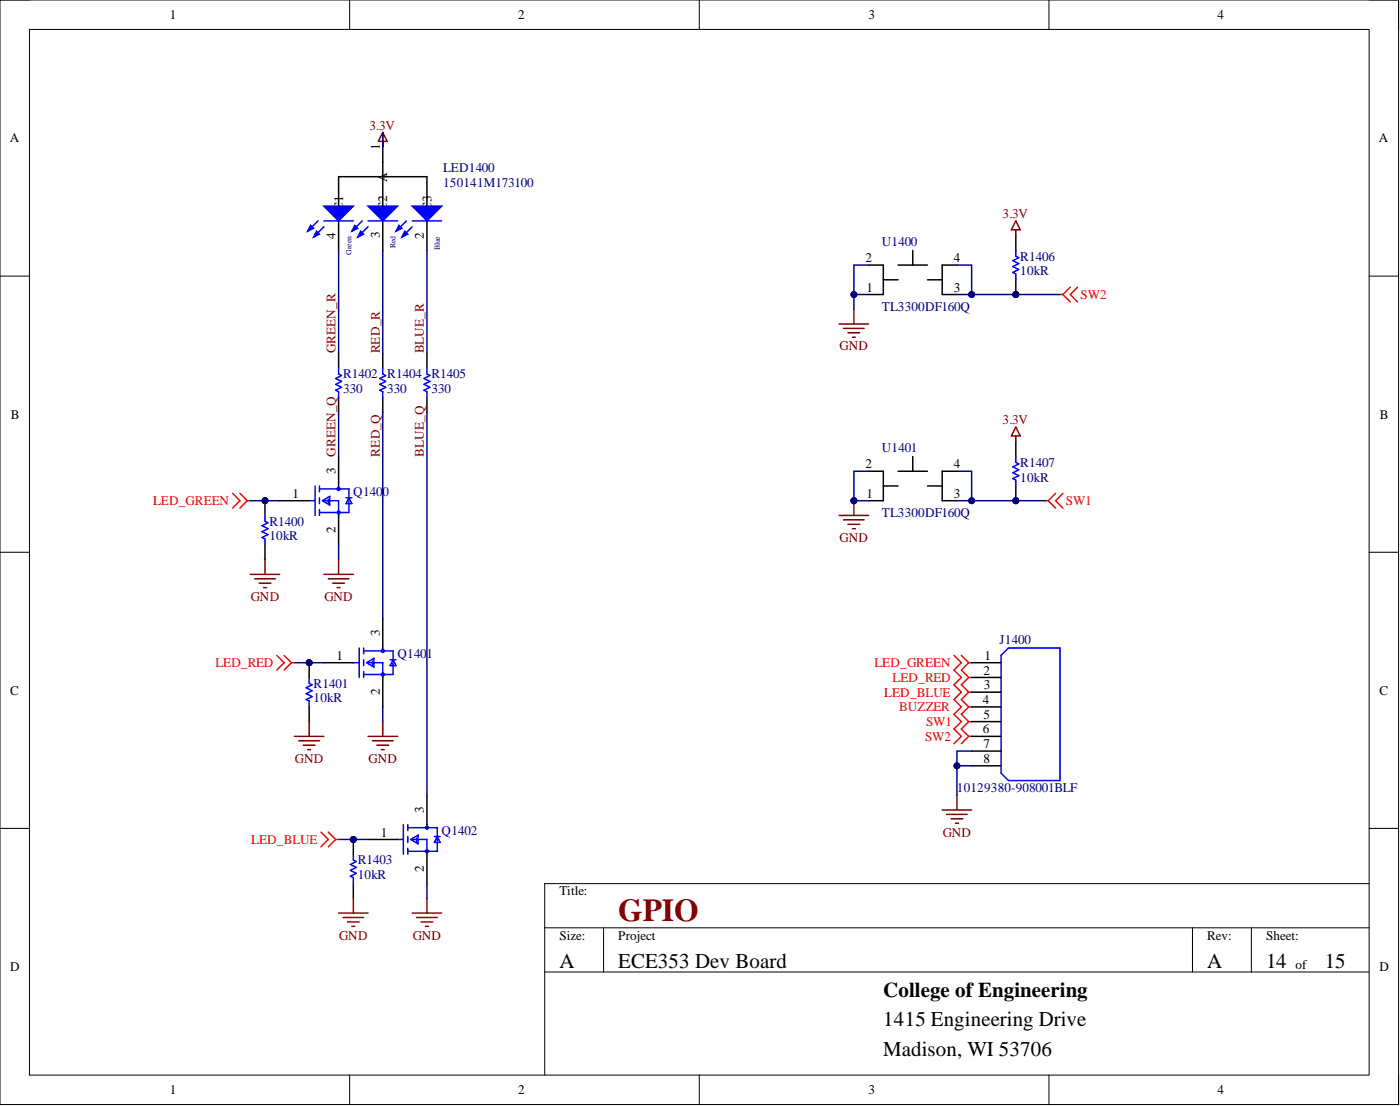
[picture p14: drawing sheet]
<svg xmlns="http://www.w3.org/2000/svg" width="241mm" height="190mm" viewBox="0 0 241 190" stroke-linecap="round" stroke-linejoin="round" font-family="sans-serif">
<defs><g id="words">
<text font-size="5.5" fill="#800000" x="106.6" y="158.6">GPIO</text>
<g font-size="3.6">
<text x="96.4" y="166.7">A</text>
<text x="106.6" y="166.7">ECE353 Dev Board</text>
<text x="208.1" y="166.7">A</text>
<text x="218.2" y="166.7">14</text>
<text x="228.4" y="166.7">15</text>
<text x="152.2" y="171.7">College of Engineering</text>
<text x="152.2" y="176.8">1415 Engineering Drive</text>
<text x="152.2" y="181.9">Madison, WI 53706</text>
</g>
<g font-size="2.3">
<text x="29.3" y="3.3">1</text>
<text x="89.3" y="3.3">2</text>
<text x="149.7" y="3.3">3</text>
<text x="209.8" y="3.3">4</text>
<text x="1.7" y="24.5">A</text>
<text x="65.5" y="25.9" transform="rotate(-90 65.5 25.9)">1</text>
<text x="237.7" y="24.5">A</text>
<text x="66.7" y="31.3" transform="rotate(-90 66.7 31.3)">A</text>
<text x="57.9" y="41.2" transform="rotate(-90 57.9 41.2)">4</text>
<text x="59.1" y="36.3" transform="rotate(-90 59.1 36.3)">C1</text>
<text x="65.5" y="41" transform="rotate(-90 65.5 41)">3</text>
<text x="66.7" y="36.3" transform="rotate(-90 66.7 36.3)">C2</text>
<text x="73.1" y="41.1" transform="rotate(-90 73.1 41.1)">2</text>
<text x="74.3" y="36.3" transform="rotate(-90 74.3 36.3)">C3</text>
<text x="149.2" y="45.1">2</text>
<text x="164.4" y="45.1">4</text>
<text x="149.4" y="50.2">1</text>
<text x="164.4" y="50.2">3</text>
<text x="1.9" y="72.1">B</text>
<text x="237.8" y="72.1">B</text>
<text x="57.9" y="81.7" transform="rotate(-90 57.9 81.7)">3</text>
<text x="149.2" y="80.7">2</text>
<text x="164.4" y="80.7">4</text>
<text x="50.4" y="85.7">1</text>
<text x="149.4" y="85.7">1</text>
<text x="164.4" y="85.7">3</text>
<text x="57.9" y="91.8" transform="rotate(-90 57.9 91.8)">2</text>
<text x="58" y="113.6">1</text>
<text x="65.5" y="109.6" transform="rotate(-90 65.5 109.6)">3</text>
<text x="169.7" y="113.6">1</text>
<text x="1.8" y="119.6">C</text>
<text x="65.5" y="119.7" transform="rotate(-90 65.5 119.7)">2</text>
<text x="169.5" y="116.2">2</text>
<text x="169.6" y="118.7">3</text>
<text x="237.8" y="119.6">C</text>
<text x="169.4" y="121.3">4</text>
<text x="169.5" y="123.8">5</text>
<text x="169.4" y="126.3">6</text>
<text x="169.5" y="128.9">7</text>
<text x="169.5" y="131.4">8</text>
<text x="73.1" y="140" transform="rotate(-90 73.1 140)">3</text>
<text x="65.6" y="144.1">1</text>
<text x="73.1" y="150.2" transform="rotate(-90 73.1 150.2)">2</text>
<text x="96.4" y="154.2">Title:</text>
<text x="96.4" y="161.8">Size:</text>
<text x="106.6" y="161.8">Project</text>
<text x="208.1" y="161.8">Rev:</text>
<text x="218.2" y="161.8">Sheet:</text>
<text x="1.8" y="167.3">D</text>
<text x="223.3" y="166.9">of</text>
<text x="237.8" y="167.3">D</text>
<text x="29.3" y="188.5">1</text>
<text x="89.3" y="188.5">2</text>
<text x="149.7" y="188.5">3</text>
<text x="209.8" y="188.5">4</text>
</g>
<g font-size="2.3" fill="#800000">
<text x="63.7" y="22.3">3.3V</text>
<text x="172.8" y="37.5">3.3V</text>
<text x="57.9" y="60.9" transform="rotate(-90 57.9 60.9)">GREEN_R</text>
<text x="65.5" y="60.9" transform="rotate(-90 65.5 60.9)">RED_R</text>
<text x="73.1" y="60.9" transform="rotate(-90 73.1 60.9)">BLUE_R</text>
<text x="144.7" y="60.4">GND</text>
<text x="172.8" y="73.1">3.3V</text>
<text x="57.9" y="78.6" transform="rotate(-90 57.9 78.6)">GREEN_Q</text>
<text x="65.5" y="78.6" transform="rotate(-90 65.5 78.6)">RED_Q</text>
<text x="73.1" y="78.6" transform="rotate(-90 73.1 78.6)">BLUE_Q</text>
<text x="144.7" y="93.3">GND</text>
<text x="43.2" y="103.5">GND</text>
<text x="55.9" y="103.5">GND</text>
<text x="50.8" y="131.4">GND</text>
<text x="63.5" y="131.4">GND</text>
<text x="162.5" y="144.1">GND</text>
<text x="58.4" y="161.8">GND</text>
<text x="71.1" y="161.8">GND</text>
</g>
<g font-size="2.3" fill="#000080">
<text x="76.4" y="29.7">LED1400</text>
<text x="76.4" y="32.2">150141M173100</text>
<text x="152" y="42.4">U1400</text>
<text x="175.8" y="47.4">10kR</text>
<text x="175.8" y="44.9">R1406</text>
<text x="152" y="53.5">TL3300DF160Q</text>
<text x="59.1" y="65.2">R1402</text>
<text x="66.7" y="65.2">R1404</text>
<text x="74.3" y="65.2">R1405</text>
<text x="59.1" y="67.7">330</text>
<text x="66.7" y="67.7">330</text>
<text x="74.3" y="67.7">330</text>
<text x="152" y="77.9">U1401</text>
<text x="175.8" y="82.9">10kR</text>
<text x="175.8" y="80.4">R1407</text>
<text x="60.9" y="85.5">Q1400</text>
<text x="152" y="89">TL3300DF160Q</text>
<text x="46.4" y="93.1">10kR</text>
<text x="46.4" y="90.6">R1400</text>
<text x="68.5" y="113.4">Q1401</text>
<text x="172.3" y="110.9">J1400</text>
<text x="54" y="118.5">R1401</text>
<text x="54" y="121">10kR</text>
<text x="164.9" y="136.5">10129380-908001BLF</text>
<text x="76.1" y="143.8">Q1402</text>
<text x="61.7" y="148.9">R1403</text>
<text x="61.7" y="151.4">10kR</text>
</g>
<g font-size="2.3" fill="#f00">
<text x="186.2" y="51.5">SW2</text>
<text x="26.4" y="87">LED_GREEN</text>
<text x="183.7" y="87">SW1</text>
<text x="37.1" y="114.9">LED_RED</text>
<text x="150.7" y="114.9">LED_GREEN</text>
<text x="152.4" y="120">LED_BLUE</text>
<text x="153.9" y="117.4">LED_RED</text>
<text x="155" y="122.5">BUZZER</text>
<text x="159.6" y="125.1">SW1</text>
<text x="159.4" y="127.6">SW2</text>
<text x="43.3" y="145.4">LED_BLUE</text>
</g>
<g font-size="1.3" fill="#000080">
<text x="60.6" y="44" transform="rotate(-90 60.6 44)">Green</text>
<text x="68.2" y="42.8" transform="rotate(-90 68.2 42.8)">Red</text>
<text x="75.8" y="43.1" transform="rotate(-90 75.8 43.1)">Blue</text>
</g>
</g></defs>
<g fill="none" stroke="#000" stroke-width=".17">
<path d="M0 0h241.1v190.2h-241.1zM0 0h5.1M60.3 0v5.1M120.5 0v5.1M180.8 0v5.1M236 0h5.1v5.1M5.1 5.1h230.9v180.1h-230.9zM0 47.6h5.1M236 47.6h5.1M0 95.1h5.1M236 95.1h5.1M0 142.7h5.1"/>
<path d="M93.9 159.8h142.1M104 159.8v7.6M205.5 159.8v7.6M215.7 159.8v7.6M236 142.7h5.1M236 152.2h-142.1v33M93.9 167.4h142.1M60.3 185.2v5M120.5 185.2v5M180.8 185.2v5M241.1 185.2v5"/>
</g>
<path d="M58.4 38v5.1" fill="none" stroke="#000" stroke-width=".26"/>
<path d="M55.8 35.5h5.1l-2.5 2.5z" fill="#00f"/>
<path d="M55.8 35.5h5.1l-2.5 2.5zM55.8 39.1l-1.8 1.7" fill="none" stroke="#00f" stroke-width=".26"/>
<path d="M54.6 39.8l.5 .5-1.1 .5z" fill="#00f"/>
<path d="M54.6 39.8l.5 .5-1.1 .5zM54.8 38l-1.8 1.8M55.8 38h5.1" fill="none" stroke="#00f" stroke-width=".26"/>
<path d="M53.5 38.8l.5 .5-1 .5z" fill="#00f"/>
<path d="M53.5 38.8l.5 .5-1 .5z" fill="none" stroke="#00f" stroke-width=".26"/>
<path d="M66 22.8v5.1M66 38v5.1" fill="none" stroke="#000" stroke-width=".26"/>
<path d="M63.4 35.5h5.1l-2.5 2.5z" fill="#00f"/>
<path d="M63.4 35.5h5.1l-2.5 2.5zM63.4 39.1l-1.7 1.7" fill="none" stroke="#00f" stroke-width=".26"/>
<path d="M62.2 39.8l.5 .5-1 .5z" fill="#00f"/>
<path d="M62.2 39.8l.5 .5-1 .5zM62.4 38l-1.8 1.8M63.4 38h5.1" fill="none" stroke="#00f" stroke-width=".26"/>
<path d="M61.2 38.8l.5 .5-1.1 .5z" fill="#00f"/>
<path d="M61.2 38.8l.5 .5-1.1 .5z" fill="none" stroke="#00f" stroke-width=".26"/>
<path d="M73.6 38v5.1" fill="none" stroke="#000" stroke-width=".26"/>
<path d="M71 35.5h5.1l-2.5 2.5z" fill="#00f"/>
<path d="M71 35.5h5.1l-2.5 2.5zM71 39.1l-1.7 1.7" fill="none" stroke="#00f" stroke-width=".26"/>
<path d="M69.8 39.8l.5 .5-1 .5z" fill="#00f"/>
<path d="M69.8 39.8l.5 .5-1 .5zM70 38l-1.7 1.8M71 38h5.1" fill="none" stroke="#00f" stroke-width=".26"/>
<path d="M68.8 38.8l.5 .5-1 .5z" fill="#00f"/>
<g fill="none" stroke="#00f" stroke-width=".26">
<path d="M68.8 38.8l.5 .5-1 .5zM58.4 63.4v1l.5 .3-1 .5 1 .5-1 .5 1 .5-1 .5 .5 .3v1M66 63.4v1l.5 .3-1 .5 1 .5-1 .5 1 .5-1 .5 .5 .3v1M73.6 63.4v1l.5 .3-1 .5 1 .5-1 .5 1 .5-1 .5 .5 .3v1M53.3 86.2h1M54.3 83.7v5.1M55.1 83.7v1M55.1 85.7v1.1M55.1 87.8v1M55.1 84.2h5v4.1h-5M55.6 86.2l1.2-.7v1.5zM55.8 86.2h2.6v2.6"/>
<path d="M56.6 86v.8M58.4 83.7v.5M59.6 85.7h1M60.1 85.7l.5 1.1h-1z"/>
<circle cx="58.4" cy="84.2" r=".25"/>
<circle cx="58.4" cy="88.3" r=".25"/>
</g>
<path d="M58.4 35.5v-5.1h15.2v5.1M66 27.9v7.6M58.4 60.9v2.5M58.4 68.5v2.5M58.4 78.6v5.1M66 60.9v2.5M66 68.5v2.5M73.6 60.9v2.5M73.6 68.5v2.5M48.2 86.2h5.1M58.4 88.8v5.1" fill="none" stroke="#000" stroke-width=".26"/>
<path d="M66 22.8l.7 1.5h-1.5zM66 24.3v1.1" fill="none" stroke="#800000" stroke-width=".26"/>
<circle cx="45.7" cy="86.2" r=".51" fill="#000080"/>
<circle cx="45.7" cy="86.2" r=".51" fill="none" stroke="#000080" stroke-width=".17"/>
<path d="M45.7 86.2v2.6M45.7 93.9v2.5" fill="none" stroke="#000" stroke-width=".26"/>
<circle cx="45.7" cy="86.2" r=".51" fill="#000080"/>
<circle cx="45.7" cy="86.2" r=".51" fill="none" stroke="#000080" stroke-width=".17"/>
<g fill="none" stroke="#00f" stroke-width=".26">
<path d="M45.7 88.8v1l.5 .2-1 .6 1 .5-1 .5 1 .5-1 .5 .5 .2v1.1M60.9 114.1h1M61.9 111.6v5.1M62.7 111.6v1M62.7 113.6v1.1M62.7 115.7v1M62.7 112.1h5v4.1h-5M63.2 114.1l1.3-.7v1.5zM63.4 114.1h2.6v2.6M64.2 113.9v.8M66 111.6v.5M67.2 113.6h1.1"/>
<path d="M67.7 113.6l.6 1.1h-1.1z"/>
<circle cx="66" cy="112.1" r=".25"/>
<circle cx="66" cy="116.2" r=".25"/>
</g>
<path d="M43.1 98.9h5.1M43.9 99.7h3.5M45.7 96.4v2.5M55.8 98.9h5.1M56.6 99.7h3.5M58.4 96.4v2.5M44.7 100.5h2M45.4 101.2h.5M57.3 100.5h2.1M58.1 101.2h.5" fill="none" stroke="#800000" stroke-width=".26"/>
<path d="M55.8 114.1h5.1M66 106.5v5.1M66 116.7v5.1" fill="none" stroke="#000" stroke-width=".26"/>
<circle cx="53.3" cy="114.1" r=".51" fill="#000080"/>
<circle cx="53.3" cy="114.1" r=".51" fill="none" stroke="#000080" stroke-width=".17"/>
<path d="M53.3 114.1v2.6M53.3 121.8v2.5" fill="none" stroke="#000" stroke-width=".26"/>
<circle cx="53.3" cy="114.1" r=".51" fill="#000080"/>
<circle cx="53.3" cy="114.1" r=".51" fill="none" stroke="#000080" stroke-width=".17"/>
<g fill="none" stroke="#00f" stroke-width=".26">
<path d="M53.3 116.7v1l.5 .3-1 .5 1 .5-1 .5 1 .5-1 .5 .5 .2v1.1M68.5 144.6h1M69.5 142.1v5M70.3 142.1v1M70.3 144.1v1M70.3 146.1v1M70.3 142.6h5.1v4h-5.1M70.8 144.6l1.3-.8v1.6zM71 144.6h2.6v2.5M71.8 144.3v.8M73.6 142.1v.5M74.9 144.1h1"/>
<path d="M75.4 144.1l.5 1h-1z"/>
<circle cx="73.6" cy="142.6" r=".25"/>
<circle cx="73.6" cy="146.6" r=".25"/>
</g>
<path d="M50.7 126.8h5.1M51.5 127.6h3.6M52.3 128.4h2M53 129.1h.5M53.3 124.3v2.5M63.4 126.8h5.1M64.2 127.6h3.5M65 128.4h2M65.7 129.1h.5M66 124.3v2.5" fill="none" stroke="#800000" stroke-width=".26"/>
<path d="M73.6 137v5.1M63.4 144.6h5.1M73.6 147.1v5.1" fill="none" stroke="#000" stroke-width=".26"/>
<circle cx="60.9" cy="144.6" r=".51" fill="#000080"/>
<circle cx="60.9" cy="144.6" r=".51" fill="none" stroke="#000080" stroke-width=".17"/>
<path d="M60.9 144.6v2.5M60.9 152.2v2.5" fill="none" stroke="#000" stroke-width=".26"/>
<circle cx="60.9" cy="144.6" r=".51" fill="#000080"/>
<circle cx="60.9" cy="144.6" r=".51" fill="none" stroke="#000080" stroke-width=".17"/>
<path d="M60.9 147.1v1l.5 .3-1 .5 1 .5-1 .5 1 .5-1 .5 .5 .3v1" fill="none" stroke="#00f" stroke-width=".26"/>
<g fill="none" stroke="#800000" stroke-width=".26">
<path d="M144.6 55.8h5.1M145.4 56.6h3.5M146.2 57.3h2M146.9 58.1h.5M147.2 53.3v2.5M144.6 88.8h5.1M145.4 89.5h3.5M146.2 90.3h2M146.9 91.1h.5M147.2 86.2v2.6M58.4 157.3h5M59.1 158h3.6"/>
<path d="M59.9 158.8h2M60.6 159.6h.6M60.9 154.7v2.6M71 157.3h5.1M71.8 158h3.6M72.6 158.8h2M73.3 159.6h.5M73.6 154.7v2.6"/>
</g>
<circle cx="147.2" cy="86.2" r=".51" fill="#000080"/>
<circle cx="147.2" cy="86.2" r=".51" fill="none" stroke="#000080" stroke-width=".17"/>
<circle cx="175.1" cy="86.2" r=".51" fill="#000080"/>
<circle cx="175.1" cy="86.2" r=".51" fill="none" stroke="#000080" stroke-width=".17"/>
<path d="M175.1 83.7v2.5" fill="none" stroke="#000" stroke-width=".26"/>
<circle cx="175.1" cy="86.2" r=".51" fill="#000080"/>
<circle cx="175.1" cy="86.2" r=".51" fill="none" stroke="#000080" stroke-width=".17"/>
<path d="M175.1 76.1v2.5" fill="none" stroke="#000" stroke-width=".26"/>
<path d="M175.1 78.6v1l.5 .3-1 .5 1 .5-1 .5 1 .5-1 .5 .5 .3v1" fill="none" stroke="#00f" stroke-width=".26"/>
<circle cx="175.1" cy="50.7" r=".51" fill="#000080"/>
<circle cx="175.1" cy="50.7" r=".51" fill="none" stroke="#000080" stroke-width=".17"/>
<path d="M175.1 48.2v2.5" fill="none" stroke="#000" stroke-width=".26"/>
<circle cx="175.1" cy="50.7" r=".51" fill="#000080"/>
<circle cx="175.1" cy="50.7" r=".51" fill="none" stroke="#000080" stroke-width=".17"/>
<g fill="none" stroke="#000" stroke-width=".26">
<path d="M149.7 45.7h2.5v5h-2.5M152.2 48.2h2.6M154.8 45.7h5.1M157.3 43.1v2.6M159.9 48.2h2.5M164.9 45.7h-2.5v5h2.5M175.1 40.6v2.5M157.3 78.6v2.6M149.7 81.2h2.5v5h-2.5M152.2 83.7h2.6M154.8 81.2h5.1M159.9 83.7h2.5"/>
<path d="M164.9 81.2h-2.5v5h2.5"/>
</g>
<path d="M175.1 43.1v1l.5 .3-1 .5 1 .5-1 .5 1 .5-1 .5 .5 .3v1" fill="none" stroke="#00f" stroke-width=".26"/>
<path d="M175.1 38l.7 1.6h-1.5zM175.1 39.6v1M175.1 75.1v1M175.1 73.6l.7 1.5h-1.5z" fill="none" stroke="#800000" stroke-width=".26"/>
<path d="M182.7 50.7h.5M183.2 50.7l1.3 1.3M184.5 49.5l-1.3 1.2M185.7 49.5l-1.2 1.2 1.2 1.3M40.1 85l1.3 1.2-1.3 1.3M41.4 85l1.2 1.2M42.6 86.2h.5M42.6 86.2l-1.2 1.3M180.2 86.2h.5M180.7 86.2l1.2 1.3M181.9 85l-1.2 1.2M183.2 85l-1.3 1.2 1.3 1.3" fill="none" stroke="#f00" stroke-width=".26"/>
<path d="M66 22.8v2.6M43.1 86.2h5.1" fill="none" stroke="#000080" stroke-width=".26"/>
<circle cx="45.7" cy="86.2" r=".51" fill="#000080"/>
<circle cx="45.7" cy="86.2" r=".51" fill="none" stroke="#000080" stroke-width=".17"/>
<path d="M58.4 93.9v2.5M50.7 114.1h5.1" fill="none" stroke="#000080" stroke-width=".26"/>
<circle cx="53.3" cy="114.1" r=".51" fill="#000080"/>
<circle cx="53.3" cy="114.1" r=".51" fill="none" stroke="#000080" stroke-width=".17"/>
<path d="M58.4 43.1v17.8M66 43.1v17.8M58.4 71v7.6M66 121.8v2.5M58.4 144.6h5" fill="none" stroke="#000080" stroke-width=".26"/>
<circle cx="60.9" cy="144.6" r=".51" fill="#000080"/>
<circle cx="60.9" cy="144.6" r=".51" fill="none" stroke="#000080" stroke-width=".17"/>
<path d="M73.6 43.1v17.8M149.7 50.7h-2.5v2.6M73.6 152.2v2.5" fill="none" stroke="#000080" stroke-width=".26"/>
<circle cx="147.2" cy="50.7" r=".51" fill="#000080"/>
<circle cx="147.2" cy="50.7" r=".51" fill="none" stroke="#000080" stroke-width=".17"/>
<path d="M147.2 86.2h2.5" fill="none" stroke="#000080" stroke-width=".26"/>
<circle cx="147.2" cy="86.2" r=".51" fill="#000080"/>
<circle cx="147.2" cy="86.2" r=".51" fill="none" stroke="#000080" stroke-width=".17"/>
<path d="M175.1 50.7h7.6" fill="none" stroke="#000080" stroke-width=".26"/>
<circle cx="175.1" cy="50.7" r=".51" fill="#000080"/>
<circle cx="175.1" cy="50.7" r=".51" fill="none" stroke="#000080" stroke-width=".17"/>
<path d="M164.9 86.2h15.3" fill="none" stroke="#000080" stroke-width=".26"/>
<circle cx="175.1" cy="86.2" r=".51" fill="#000080"/>
<circle cx="175.1" cy="86.2" r=".51" fill="none" stroke="#000080" stroke-width=".17"/>
<circle cx="167.5" cy="86.2" r=".51" fill="#000080"/>
<circle cx="167.5" cy="86.2" r=".51" fill="none" stroke="#000080" stroke-width=".17"/>
<path d="M164.9 50.7h10.2" fill="none" stroke="#000080" stroke-width=".26"/>
<circle cx="175.1" cy="50.7" r=".51" fill="#000080"/>
<circle cx="175.1" cy="50.7" r=".51" fill="none" stroke="#000080" stroke-width=".17"/>
<circle cx="167.5" cy="50.7" r=".51" fill="#000080"/>
<circle cx="167.5" cy="50.7" r=".51" fill="none" stroke="#000080" stroke-width=".17"/>
<path d="M66 71v35.5M73.6 71v66M149.7 81.2h-2.5v5" fill="none" stroke="#000080" stroke-width=".26"/>
<circle cx="147.2" cy="86.2" r=".51" fill="#000080"/>
<circle cx="147.2" cy="86.2" r=".51" fill="none" stroke="#000080" stroke-width=".17"/>
<path d="M164.9 81.2h2.6v5" fill="none" stroke="#000080" stroke-width=".26"/>
<circle cx="167.5" cy="86.2" r=".51" fill="#000080"/>
<circle cx="167.5" cy="86.2" r=".51" fill="none" stroke="#000080" stroke-width=".17"/>
<path d="M164.9 45.7h2.6v5" fill="none" stroke="#000080" stroke-width=".26"/>
<circle cx="167.5" cy="50.7" r=".51" fill="#000080"/>
<circle cx="167.5" cy="50.7" r=".51" fill="none" stroke="#000080" stroke-width=".17"/>
<path d="M149.7 45.7h-2.5v5" fill="none" stroke="#000080" stroke-width=".26"/>
<circle cx="147.2" cy="50.7" r=".51" fill="#000080"/>
<circle cx="147.2" cy="50.7" r=".51" fill="none" stroke="#000080" stroke-width=".17"/>
<g fill="none" stroke="#f00" stroke-width=".26">
<path d="M47.7 112.9l1.3 1.2-1.3 1.3M49 112.9l1.2 1.2M50.2 114.1l-1.2 1.3M50.2 114.1h.5M164.4 112.9l1.3 1.2-1.3 1.3 1.3 1.3-1.3 1.3 1.3 1.2-1.3 1.3 1.3 1.3-1.3 1.2 1.3 1.3-1.3 1.3 1.3 1.2-1.3 1.3M165.7 112.9l1.3 1.2M167 114.1h.5M167 114.1l-1.3 1.3 1.3 1.3M167 116.7l-1.3 1.3 1.3 1.2M167 116.7h.5M167 119.2l-1.3 1.3 1.3 1.3M167 119.2h.5"/>
<path d="M167 121.8l-1.3 1.2 1.3 1.3M167 121.8h.5M167 126.8l-1.3 1.3M167 124.3l-1.3 1.3 1.3 1.2M167 126.8h.5M167 124.3h.5M55.3 143.3l1.3 1.3-1.3 1.3M56.6 143.3l1.3 1.3M57.9 144.6l-1.3 1.3M57.9 144.6h.5"/>
</g>
<path d="M162.4 139.5h5.1M164.9 137v2.5M163.2 140.3h3.5M163.9 141h2M164.7 141.8h.5" fill="none" stroke="#800000" stroke-width=".26"/>
<path d="M167.5 129.4h-2.6v7.6" fill="none" stroke="#000080" stroke-width=".26"/>
<circle cx="164.9" cy="131.9" r=".51" fill="#000080"/>
<circle cx="164.9" cy="131.9" r=".51" fill="none" stroke="#000080" stroke-width=".17"/>
<path d="M164.9 131.9h2.6" fill="none" stroke="#000080" stroke-width=".26"/>
<circle cx="164.9" cy="131.9" r=".51" fill="#000080"/>
<circle cx="164.9" cy="131.9" r=".51" fill="none" stroke="#000080" stroke-width=".17"/>
<path d="M172.5 112.9l1.3-1.3h8.9v22.8h-8.9l-1.3-1.2z" fill="none" stroke="#00f" stroke-width=".26"/>
<path d="M167.5 114.1h5M167.5 116.7h5M167.5 119.2h5M167.5 121.8h5M167.5 124.3h5M167.5 126.8h5M167.5 129.4h5M167.5 131.9h5" fill="none" stroke="#000" stroke-width=".26"/>
<use href="#words"/>
</svg>
